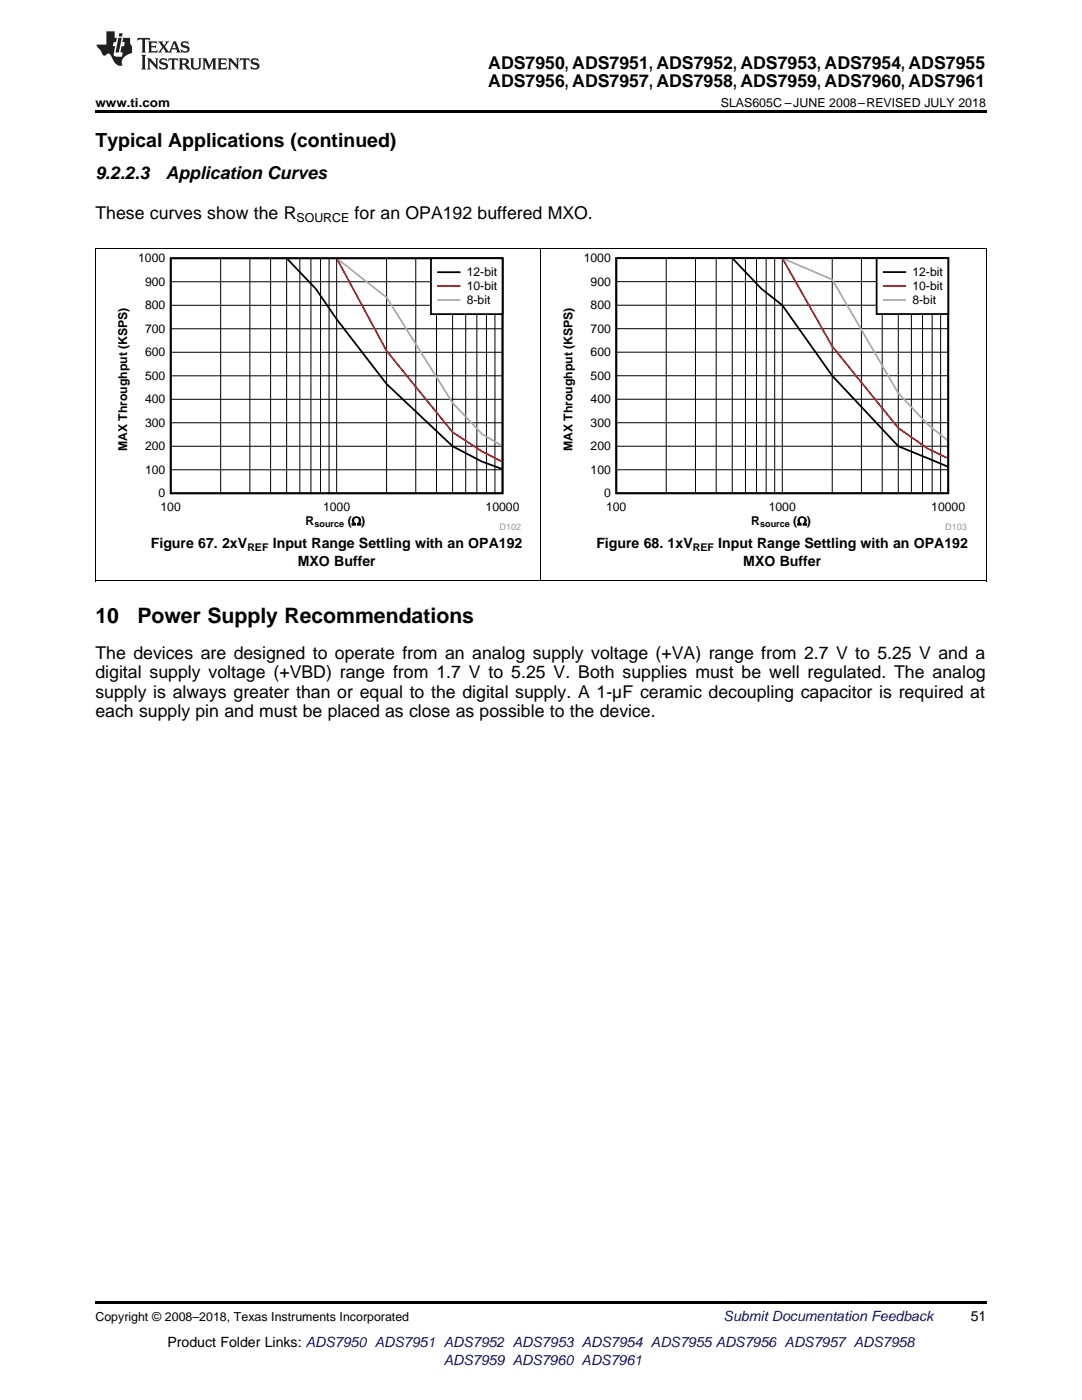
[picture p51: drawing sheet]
<svg xmlns="http://www.w3.org/2000/svg" width="216mm" height="279mm" viewBox="0 0 216 279" stroke-linecap="round" stroke-linejoin="round" font-family="sans-serif">
<defs><g id="words">
<g font-size="4.2">
<text x="19" y="124.4">10</text>
<text x="27.4" y="124.4">Power Supply Recommendations</text>
</g>
<text font-size="3.9" x="19" y="29.3">Typical Applications (continued)</text>
<g font-size="3.5">
<text x="97.4" y="13.8">ADS7950, ADS7951, ADS7952, ADS7953, ADS7954, ADS7955</text>
<text x="97.4" y="17.3">ADS7956, ADS7957, ADS7958, ADS7959, ADS7960, ADS7961</text>
<text x="19" y="35.6">9.2.2.3</text>
<text x="33.1" y="35.6">Application Curves</text>
<text x="19" y="43.7">These curves show the R</text>
<text x="70.8" y="43.7">for an OPA192 buffered MXO.</text>
<text x="19" y="131.5">The devices are designed to operate from an analog supply voltage (+VA) range from 2.7 V to 5.25 V and a</text>
<text x="19" y="135.4">digital supply voltage (+VBD) range from 1.7 V to 5.25 V. Both supplies must be well regulated. The analog</text>
<text x="19" y="139.2">supply is always greater than or equal to the digital supply. A 1-µF ceramic decoupling capacitor is required at</text>
<text x="19" y="143.1">each supply pin and must be placed as close as possible to the device.</text>
</g>
<g font-size="2.8">
<text x="30.1" y="109.4">Figure 67. 2xV</text>
<text x="54.4" y="109.4">Input Range Settling with an OPA192</text>
<text x="59.4" y="113">MXO Buffer</text>
<text x="119" y="109.4">Figure 68. 1xV</text>
<text x="143.3" y="109.4">Input Range Settling with an OPA192</text>
<text x="148.3" y="113">MXO Buffer</text>
<text x="193.7" y="263.6">51</text>
<text x="33.4" y="268.9">Product Folder Links: ADS7950 ADS7951 ADS7952 ADS7953 ADS7954 ADS7955 ADS7956 ADS7957 ADS7958</text>
</g>
<g font-size="2.8" fill="#0000c8">
<text x="144.4" y="263.6">Submit Documentation Feedback</text>
<text x="88.5" y="272.4">ADS7959 ADS7960 ADS7961</text>
</g>
<g font-size="2.5">
<text x="19" y="21.4">www.ti.com</text>
<text x="143.8" y="21.4">SLAS605C –JUNE 2008–REVISED JULY 2018</text>
<text x="59.2" y="44.4">SOURCE</text>
<text x="19" y="263.6">Copyright © 2008–2018, Texas Instruments Incorporated</text>
</g>
<g font-size="2.4">
<text x="27.6" y="52.3">1000</text>
<text x="116.5" y="52.3">1000</text>
<text x="28.9" y="57">900</text>
<text x="93.1" y="55.2">12-bit</text>
<text x="93.1" y="58">10-bit</text>
<text x="117.8" y="57">900</text>
<text x="182.1" y="55.2">12-bit</text>
<text x="182.1" y="57.9">10-bit</text>
<text x="28.9" y="61.7">800</text>
<text x="93.1" y="60.7">8-bit</text>
<text x="117.8" y="61.7">800</text>
<text x="182.1" y="60.7">8-bit</text>
<text x="28.9" y="71.1">600</text>
<text x="28.9" y="66.4">700</text>
<text x="117.8" y="71.1">600</text>
<text x="117.8" y="66.4">700</text>
<text x="28.9" y="75.8">500</text>
<text x="117.8" y="75.8">500</text>
<text x="28.9" y="80.5">400</text>
<text x="117.8" y="80.5">400</text>
<text x="28.9" y="89.9">200</text>
<text x="28.9" y="85.2">300</text>
<text x="117.8" y="89.9">200</text>
<text x="117.8" y="85.2">300</text>
<text x="25.4" y="90" transform="rotate(-90 25.4 90)">MAX Throughput (KSPS)</text>
<text x="28.9" y="94.6">100</text>
<text x="114.3" y="90" transform="rotate(-90 114.3 90)">MAX Throughput (KSPS)</text>
<text x="117.8" y="94.6">100</text>
<text x="31.6" y="99.2">0</text>
<text x="120.5" y="99.2">0</text>
<text x="32" y="102">100</text>
<text x="61" y="104.8">R</text>
<text x="64.5" y="102">1000</text>
<text x="69.4" y="104.8">(:)</text>
<text x="96.9" y="102">10000</text>
<text x="120.9" y="102">100</text>
<text x="149.9" y="104.8">R</text>
<text x="153.4" y="102">1000</text>
<text x="158.3" y="104.8">(:)</text>
<text x="185.8" y="102">10000</text>
</g>
<g font-size="2.1">
<text x="49.4" y="110">REF</text>
<text x="138.3" y="110">REF</text>
</g>
<g font-size="1.8">
<text x="62.7" y="105.2">source</text>
<text x="151.7" y="105.2">source</text>
</g>
<g font-size="1.8" fill="#999">
<text x="99.7" y="105.9">D102</text>
<text x="188.6" y="105.9">D103</text>
</g>
</g></defs>
<path d="M19 116h.2zM196.7 116h.1zM19 259.7h177.8v.5h-177.8z" fill="#000"/>
<path d="M19.1 49.6v66.4M107.9 49.6v66.4M196.8 49.6v66.4M19 115.9h177.8" fill="none" stroke="#000" stroke-width=".2"/>
<path d="M23 50.6h81v55.3h-81z" fill-rule="evenodd" fill="#fff"/>
<path d="M34.1 51.5h66.2v46.9h-66.2zM57.4 51.7l5.6 6 4.2 6 9.9 12.9 13.2 12.5 5.8 3 4 1.5" fill="none" stroke="#000" stroke-width=".35"/>
<g fill="none" stroke="#000" stroke-width=".2">
<path d="M34.1 56.2h66.2M44 51.5v47M49.9 51.5v47M54 51.5v47M57.2 51.5v47M59.8 51.5v47M62 51.5v47M64 51.5v47M65.7 51.5v47M67.2 51.5v47M77.1 51.5v47M83 51.5v47"/>
<path d="M87.1 51.5v47M90.3 51.5v47M92.9 51.5v47M95.2 51.5v47M97.1 51.5v47M98.8 51.5v47M34.1 79.7h66.2M34.1 75h66.2M34.1 70.3h66.2M34.1 65.6h66.2M34.1 60.9h66.2M34.1 93.8h66.2"/>
<path d="M34.1 89.1h66.2M34.1 84.4h66.2"/>
</g>
<path d="M67.3 51.7l9.8 18.3 13.2 16.3 5.8 3.8 4 2" fill="none" stroke="#f00" stroke-width=".35"/>
<path d="M67.4 51.7l9.7 7.7 13.2 21 5.8 6.2 4 2.4" fill="none" stroke="#aaa" stroke-width=".35"/>
<path d="M86 51.5h14.3v11.2h-14.3z" fill-rule="evenodd" fill="#fff"/>
<path d="M86 51.5h14.3v11.2h-14.3zM87.4 54.3h4.3" fill="none" stroke="#000" stroke-width=".35"/>
<path d="M87.4 57.1h4.3" fill="none" stroke="#f00" stroke-width=".35"/>
<path d="M87.4 59.9h4.3" fill="none" stroke="#aaa" stroke-width=".35"/>
<path d="M111.9 50.6h81v55.3h-81z" fill-rule="evenodd" fill="#fff"/>
<path d="M123 51.5h66.2v46.9h-66.2zM146.3 51.7l5.7 5.9 4.1 3.3 10 14.1 13.1 14.1 9.8 4" fill="none" stroke="#000" stroke-width=".35"/>
<g fill="none" stroke="#000" stroke-width=".2">
<path d="M123 56.2h66.2M132.9 51.5v47M138.8 51.5v47M142.9 51.5v47M146.1 51.5v47M148.7 51.5v47M151 51.5v47M152.9 51.5v47M154.6 51.5v47M156.1 51.5v47M166.1 51.5v47M171.9 51.5v47"/>
<path d="M176 51.5v47M179.2 51.5v47M181.9 51.5v47M184.1 51.5v47M186 51.5v47M187.7 51.5v47M123 79.7h66.2M123 75h66.2M123 70.3h66.2M123 65.6h66.2M123 60.9h66.2M123 93.7h66.2"/>
<path d="M123 89.1h66.2M123 84.4h66.2"/>
</g>
<path d="M156.2 51.7l9.9 17.4 13.1 16.3 5.9 4.1 3.9 1.9" fill="none" stroke="#f00" stroke-width=".35"/>
<path d="M156.5 51.7l9.6 4.1 13.1 22.7 5.9 6.1 3.9 3.3" fill="none" stroke="#aaa" stroke-width=".35"/>
<path d="M174.9 51.5h14.3v11.2h-14.3z" fill-rule="evenodd" fill="#fff"/>
<path d="M174.9 51.5h14.3v11.2h-14.3zM176.3 54.3h4.3" fill="none" stroke="#000" stroke-width=".35"/>
<path d="M176.3 57.1h4.3" fill="none" stroke="#f00" stroke-width=".35"/>
<path d="M176.3 59.9h4.3" fill="none" stroke="#aaa" stroke-width=".35"/>
<path d="M19 49.6h177.8" fill="none" stroke="#000" stroke-width=".2"/>
<path d="M19 22h177.8v.5h-177.8z" fill="#000"/>
<g fill="#231f20">
<path d="M27.5 7.6l-.1 .5 .4-.2h.6v.1v2.1l-.2 .4h1l-.3-.4v-2.1l.1-.1h.5l.5 .2-.2-.5zM29.5 8.3l.2 .3v1.5l-.2 .4h1.8l.2-.6a1.04 1.04 0 0 1-1.3 .2v-.7h.6l.3 .2v-.6l-.3 .2h-.6v-.6l.8-.1 .4 .3-.2-.5zM31.5 8.3l.9 1.1-.9 1.1h.8l-.2-.2 .5-.7 .4 .7-.2 .2h1.5l-.1-.2 .1-.4h.9l.1 .4-.2 .2h1l-.3-.3-.7-1.9h-.5l-.9 2-.8-1 .9-1h-.8l.1 .3-.3 .5-.4-.6 .2-.2zM34.7 8.6l.4 1h-.7zM36.3 8.4a.63 .63 0 0 0-.2 .7 .63 .63 0 0 0 .6 .4l.6 .2 .1 .2a.75 .75 0 0 1-.7 .4 .75 .75 0 0 1-.6-.5l.1 .7 .1-.1a1.11 1.11 0 0 0 1.5-.6 1.13 1.13 0 0 0-1.2-.8l-.1-.4a1.04 1.04 0 0 1 1.2 .2l-.2-.5-.1 .1-.5-.2zM28.2 10.9l.2 .4v2.2l-.2 .4h1l-.3-.4v-2.2l.3-.4zM29.3 11.6l.3 .4v1.5l-.3 .4h.8l-.2-.4v-1.3l1.5 1.7v-1.9l.2-.4h-.7l.2 .4v.9l-1.1-1.3zM32 11.8a.62 .62 0 0 0-.2 .7 .62 .62 0 0 0 .6 .4l.6 .1 .1 .3a.76 .76 0 0 1-.7 .3 .76 .76 0 0 1-.6-.4l.1 .7 .1-.1a1.11 1.11 0 0 0 1.5-.6 1.13 1.13 0 0 0-1.2-.8l-.1-.4a1.04 1.04 0 0 1 1.2 .2l-.2-.6-.1 .1-.5-.1zM33.7 11.6l-.2 .6a.61 .61 0 0 1 .8-.3v1.6l-.2 .4h.9l-.2-.4v-1.6a.63 .63 0 0 1 .8 .3l-.2-.6zM35.6 11.6l.3 .4v1.5l-.3 .4h1l-.2-.2v-.8l.5 .2a.76 .76 0 0 0 1.2 .7l-1-1a.58 .58 0 0 0 .6-.5 .58 .58 0 0 0-.5-.6zM36.4 11.9h.1a.45 .45 0 0 1 .5 .1 .45 .45 0 0 1 .1 .5l-.7 .2zM37.9 11.6l.2 .2a2.17 2.17 0 0 0 .3 1.9 .99 .99 0 0 0 1.6-.6v-1.1l.2-.4h-.7l.2 .2a1.92 1.92 0 0 1-.2 1.8 .6 .6 0 0 1-.9-.5v-1.1l.2-.4zM40.4 11.6l.2 .4v1.5l-.2 .4h.7l-.2-.4v-1.4l.8 1.8 .8-1.8v1.4l-.2 .4h.9l-.2-.4v-1.5l.2-.4h-.8l-.6 1.5-.6-1.5zM43.4 11.6l.2 .4v1.5l-.2 .4h1.8l.2-.6a1.04 1.04 0 0 1-1.3 .1v-.6h.5l.4 .2v-.6l-.4 .2h-.5v-.7h.8l.3 .3-.1-.6zM45.5 11.6l.2 .4v1.5l-.2 .4h.7l-.2-.4v-1.3l1.5 1.7v-1.9l.2-.4h-.7l.2 .4v.9l-1.1-1.3zM47.9 11.6l-.1 .6a.61 .61 0 0 1 .8-.3v1.6l-.3 .4h1l-.3-.4 .1-1.6a.63 .63 0 0 1 .7 .3l-.1-.6zM50.2 11.8a.62 .62 0 0 0-.2 .7 .62 .62 0 0 0 .6 .4l.6 .1 .2 .3a.76 .76 0 0 1-.8 .3 .76 .76 0 0 1-.6-.4l.1 .7 .2-.1a1.11 1.11 0 0 0 1.5-.6 1.13 1.13 0 0 0-1.3-.8l-.1-.4a1.04 1.04 0 0 1 1.2 .2l-.1-.6-.2 .1-.5-.1z"/>
<path d="M21.2 6.3v2.6h-1.9l.1 .4 .7 .9a.91 .91 0 0 0 1 .8 .56 .56 0 0 1 .5-.3 .56 .56 0 0 1 .5 .3l.4 .8a1.53 1.53 0 0 0 1.9 1.2 1.54 1.54 0 0 1 1-2.1l.9-.3v-1.4a1.52 1.52 0 0 1-.3-1.6h-1.4l-.2 .8h.5l-.2 .8h-.4l-.2 1v.2l.4 .1-.2 .8a1.93 1.93 0 0 1-1.6-.3l.3-1.8h-.5l.2-.8h.4l.2-.8h-.4v-1.3zM23.6 7.6l-.6 2.9h.7l.6-2.9zM23.8 6.6l-.1 .7h.6l.2-.7z"/>
</g>
<use href="#words"/>
</svg>
